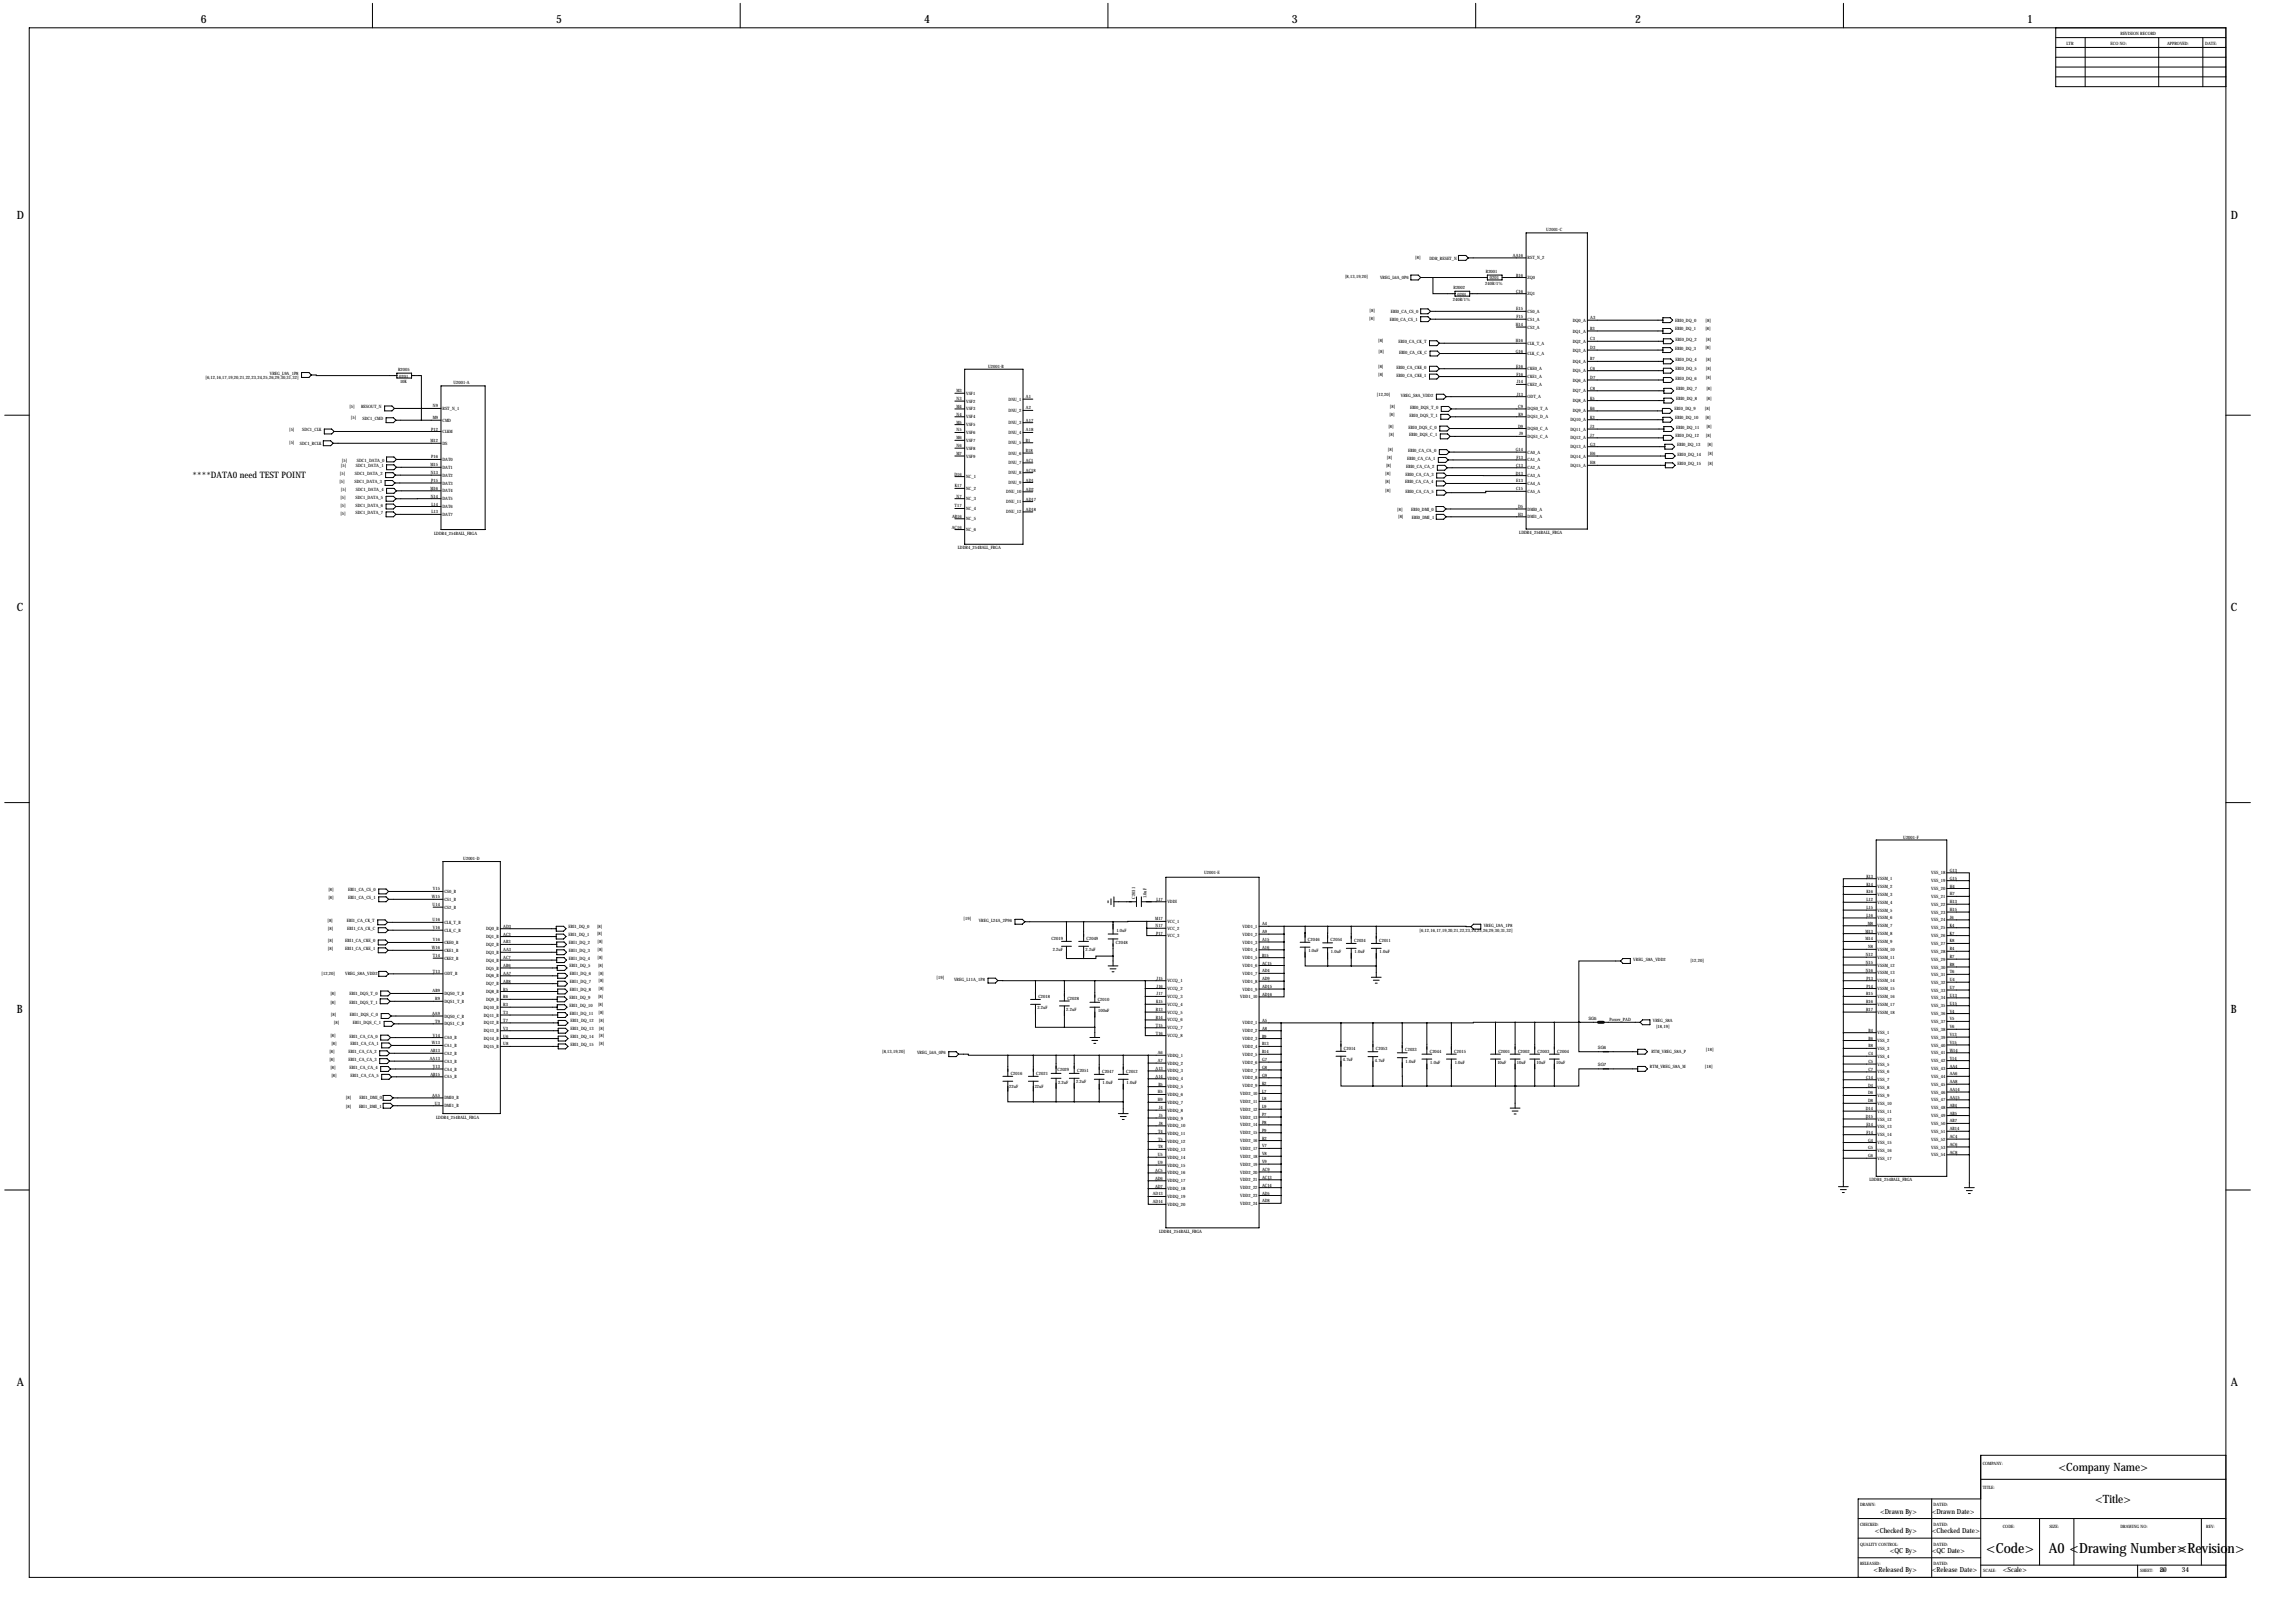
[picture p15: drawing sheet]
<svg xmlns="http://www.w3.org/2000/svg" width="1189mm" height="841mm" viewBox="0 0 1189 841" stroke-linecap="round" stroke-linejoin="round" font-family="sans-serif">
<defs><g id="words">
<g font-size="7.3">
<text x="1029" y="804">&lt;Code&gt;</text>
<text x="1061" y="804">A0 &lt;Drawing Number&gt;</text>
<text x="1128" y="804">&lt;Revision&gt;</text>
</g>
<g font-size="5.9">
<text x="104" y="12">6</text>
<text x="288" y="12">5</text>
<text x="479" y="12">4</text>
<text x="669" y="12">3</text>
<text x="847" y="12">2</text>
<text x="1050" y="12">1</text>
<text x="9" y="113">D</text>
<text x="1156" y="113">D</text>
<text x="9" y="317">C</text>
<text x="1156" y="317">C</text>
<text x="9" y="525">B</text>
<text x="1156" y="525">B</text>
<text x="9" y="718">A</text>
<text x="1156" y="718">A</text>
<text x="1066" y="762">&lt;Company Name&gt;</text>
<text x="1085" y="778">&lt;Title&gt;</text>
</g>
<text font-size="4.6" x="100" y="248">****DATA0 need TEST POINT</text>
<g font-size="3.6">
<text x="974" y="784">&lt;Drawn By&gt;</text>
<text x="1001" y="784">&lt;Drawn Date&gt;</text>
<text x="971" y="794">&lt;Checked By&gt;</text>
<text x="1001" y="794">&lt;Checked Date&gt;</text>
<text x="979" y="804">&lt;QC By&gt;</text>
<text x="1001" y="804">&lt;QC Date&gt;</text>
<text x="971" y="815">&lt;Released By&gt;</text>
<text x="1001" y="815">&lt;Release Date&gt;</text>
<text x="1037" y="815">&lt;Scale&gt;</text>
<text x="1119" y="815">20</text>
<text x="1130" y="815">34</text>
</g>
<g font-size="2.3">
<text x="1071" y="23">LTR</text>
<text x="1093" y="23">ECO NO:</text>
<text x="1098" y="18">REVISION RECORD</text>
<text x="1123" y="23">APPROVED:</text>
<text x="1142" y="23">DATE:</text>
<text x="801" y="120">U2001-C</text>
<text x="733" y="134">[8]</text>
<text x="741" y="135">DDR_RESET_N</text>
<text x="784" y="133">AA16</text>
<text x="791" y="134">RST_N_2</text>
<text x="697" y="144">[8,13,19,20]</text>
<text x="770" y="141">R2001</text>
<text x="785" y="143">B16</text>
<text x="715" y="145">VREG_L6A_0P6</text>
<text x="753" y="150">R2002</text>
<text x="769" y="148">240R/1%</text>
<text x="772" y="145">0201</text>
<text x="791" y="145">ZQ0</text>
<text x="753" y="156">240R/1%</text>
<text x="755" y="153">0201</text>
<text x="785" y="152">C16</text>
<text x="791" y="153">ZQ1</text>
<text x="709" y="162">[8]</text>
<text x="785" y="161">E15</text>
<text x="709" y="166">[8]</text>
<text x="720" y="166">EBI0_CA_CS_1</text>
<text x="720" y="162">EBI0_CA_CS_0</text>
<text x="786" y="165">F15</text>
<text x="791" y="162">CS0_A</text>
<text x="791" y="166">CS1_A</text>
<text x="815" y="167">DQ0_A</text>
<text x="824" y="165">A3</text>
<text x="868" y="167">EBI0_DQ_0</text>
<text x="884" y="167">[8]</text>
<text x="785" y="169">H14</text>
<text x="791" y="170">CS2_A</text>
<text x="815" y="172">DQ1_A</text>
<text x="824" y="171">B3</text>
<text x="868" y="171">EBI0_DQ_1</text>
<text x="883" y="171">[8]</text>
<text x="714" y="177">[8]</text>
<text x="724" y="178">EBI0_CA_CK_T</text>
<text x="785" y="177">H16</text>
<text x="791" y="179">CLK_T_A</text>
<text x="815" y="178">DQ2_A</text>
<text x="824" y="176">C3</text>
<text x="868" y="177">EBI0_DQ_2</text>
<text x="884" y="176">[8]</text>
<text x="714" y="183">[8]</text>
<text x="725" y="183">EBI0_CA_CK_C</text>
<text x="785" y="183">G16</text>
<text x="791" y="184">CLK_C_A</text>
<text x="815" y="182">DQ3_A</text>
<text x="824" y="181">D3</text>
<text x="868" y="181">EBI0_DQ_3</text>
<text x="883" y="181">[8]</text>
<text x="512" y="190">U2001-B</text>
<text x="714" y="191">[8]</text>
<text x="723" y="191">EBI0_CA_CKE_0</text>
<text x="785" y="190">E16</text>
<text x="791" y="192">CKE0_A</text>
<text x="815" y="188">DQ4_A</text>
<text x="824" y="187">B7</text>
<text x="824" y="191">C6</text>
<text x="868" y="187">EBI0_DQ_4</text>
<text x="868" y="192">EBI0_DQ_5</text>
<text x="884" y="187">[8]</text>
<text x="884" y="192">[8]</text>
<text x="106" y="196">[6,12,16,17,19,20,21,22,23,24,25,26,29,30,31,32]</text>
<text x="140" y="194">VREG_L9A_1P8</text>
<text x="206" y="192">R2005</text>
<text x="207" y="196">0201</text>
<text x="714" y="195">[8]</text>
<text x="723" y="195">EBI0_CA_CKE_1</text>
<text x="786" y="195">F16</text>
<text x="791" y="196">CKE1_A</text>
<text x="815" y="193">DQ5_A</text>
<text x="815" y="198">DQ6_A</text>
<text x="824" y="196">D7</text>
<text x="868" y="197">EBI0_DQ_6</text>
<text x="884" y="197">[8]</text>
<text x="207" y="198">10K</text>
<text x="235" y="199">U2001-A</text>
<text x="495" y="203">M3</text>
<text x="786" y="199">J14</text>
<text x="791" y="200">CKE2_A</text>
<text x="815" y="203">DQ7_A</text>
<text x="824" y="202">C8</text>
<text x="868" y="202">EBI0_DQ_7</text>
<text x="884" y="202">[8]</text>
<text x="496" y="207">N3</text>
<text x="500" y="204">VSF1</text>
<text x="500" y="209">VSF2</text>
<text x="522" y="208">DNU_1</text>
<text x="531" y="206">A1</text>
<text x="713" y="205">[12,20]</text>
<text x="726" y="205">VREG_S8A_VDD2</text>
<text x="786" y="205">J13</text>
<text x="791" y="206">ODT_A</text>
<text x="815" y="208">DQ8_A</text>
<text x="824" y="207">K5</text>
<text x="868" y="207">EBI0_DQ_8</text>
<text x="884" y="207">[8]</text>
<text x="181" y="211">[5]</text>
<text x="187" y="212">RESOUT_N</text>
<text x="224" y="211">N9</text>
<text x="229" y="212">RST_N_1</text>
<text x="495" y="211">M4</text>
<text x="496" y="215">N4</text>
<text x="500" y="213">VSF3</text>
<text x="522" y="213">DNU_2</text>
<text x="531" y="212">A2</text>
<text x="720" y="215">[8]</text>
<text x="720" y="211">[8]</text>
<text x="730" y="216">EBI0_DQS_T_1</text>
<text x="730" y="212">EBI0_DQS_T_0</text>
<text x="787" y="211">C9</text>
<text x="787" y="215">K9</text>
<text x="791" y="213">DQS0_T_A</text>
<text x="815" y="214">DQ9_A</text>
<text x="824" y="212">K6</text>
<text x="868" y="213">EBI0_DQ_9</text>
<text x="883" y="213">[8]</text>
<text x="182" y="217">[5]</text>
<text x="188" y="218">SDC1_CMD</text>
<text x="224" y="217">M9</text>
<text x="229" y="218">CMD</text>
<text x="495" y="219">M5</text>
<text x="500" y="217">VSF4</text>
<text x="500" y="221">VSF5</text>
<text x="522" y="220">DNU_3</text>
<text x="531" y="218">A17</text>
<text x="719" y="222">[8]</text>
<text x="730" y="222">EBI0_DQS_C_0</text>
<text x="786" y="221">D9</text>
<text x="791" y="217">DQS1_D_A</text>
<text x="813" y="218">DQ10_A</text>
<text x="824" y="217">K3</text>
<text x="824" y="222">J3</text>
<text x="868" y="217">EBI0_DQ_10</text>
<text x="868" y="222">EBI0_DQ_11</text>
<text x="883" y="217">[8]</text>
<text x="884" y="222">[8]</text>
<text x="150" y="223">[5]</text>
<text x="157" y="224">SDC1_CLK</text>
<text x="223" y="223">P12</text>
<text x="229" y="224">CLKM</text>
<text x="495" y="228">M6</text>
<text x="496" y="224">N5</text>
<text x="500" y="225">VSF6</text>
<text x="522" y="225">DNU_4</text>
<text x="531" y="224">A18</text>
<text x="720" y="226">[8]</text>
<text x="730" y="226">EBI0_DQS_C_1</text>
<text x="787" y="226">J9</text>
<text x="791" y="223">DQS0_C_A</text>
<text x="791" y="227">DQS1_C_A</text>
<text x="813" y="223">DQ11_A</text>
<text x="813" y="228">DQ12_A</text>
<text x="824" y="226">J7</text>
<text x="868" y="227">EBI0_DQ_12</text>
<text x="884" y="226">[8]</text>
<text x="150" y="230">[5]</text>
<text x="155" y="231">SDC1_RCLK</text>
<text x="223" y="229">M12</text>
<text x="229" y="230">DS</text>
<text x="496" y="232">N6</text>
<text x="500" y="229">VSF7</text>
<text x="500" y="233">VSF8</text>
<text x="522" y="230">DNU_5</text>
<text x="531" y="229">B1</text>
<text x="719" y="234">[8]</text>
<text x="785" y="234">G14</text>
<text x="813" y="232">DQ13_A</text>
<text x="824" y="231">G3</text>
<text x="869" y="231">EBI0_DQ_13</text>
<text x="884" y="231">[8]</text>
<text x="177" y="239">[5]</text>
<text x="185" y="239">SDC1_DATA_0</text>
<text x="223" y="237">P16</text>
<text x="229" y="239">DAT0</text>
<text x="495" y="236">M7</text>
<text x="500" y="237">VSF9</text>
<text x="522" y="235">DNU_6</text>
<text x="531" y="234">B18</text>
<text x="531" y="239">AC1</text>
<text x="718" y="238">[8]</text>
<text x="729" y="238">EBI0_CA_CA_1</text>
<text x="729" y="234">EBI0_CA_CA_0</text>
<text x="786" y="238">F13</text>
<text x="791" y="235">CA0_A</text>
<text x="791" y="239">CA1_A</text>
<text x="813" y="237">DQ14_A</text>
<text x="824" y="236">H6</text>
<text x="869" y="236">EBI0_DQ_14</text>
<text x="885" y="236">[8]</text>
<text x="177" y="242">[5]</text>
<text x="184" y="242">SDC1_DATA_1</text>
<text x="223" y="242">M15</text>
<text x="223" y="246">N13</text>
<text x="229" y="243">DAT1</text>
<text x="522" y="241">DNU_7</text>
<text x="522" y="246">DNU_8</text>
<text x="531" y="244">AC18</text>
<text x="718" y="246">[8]</text>
<text x="718" y="242">[8]</text>
<text x="728" y="242">EBI0_CA_CA_2</text>
<text x="785" y="246">D13</text>
<text x="785" y="242">C13</text>
<text x="791" y="243">CA2_A</text>
<text x="813" y="242">DQ15_A</text>
<text x="824" y="241">H8</text>
<text x="869" y="241">EBI0_DQ_15</text>
<text x="885" y="241">[8]</text>
<text x="176" y="250">[5]</text>
<text x="176" y="246">[5]</text>
<text x="184" y="250">SDC1_DATA_3</text>
<text x="184" y="246">SDC1_DATA_2</text>
<text x="223" y="250">P15</text>
<text x="229" y="247">DAT2</text>
<text x="229" y="251">DAT3</text>
<text x="494" y="246">D16</text>
<text x="500" y="248">NC_1</text>
<text x="522" y="251">DNU_9</text>
<text x="531" y="249">AD1</text>
<text x="717" y="250">[8]</text>
<text x="728" y="250">EBI0_CA_CA_4</text>
<text x="728" y="246">EBI0_CA_CA_3</text>
<text x="785" y="250">E13</text>
<text x="791" y="247">CA3_A</text>
<text x="791" y="251">CA4_A</text>
<text x="177" y="254">[5]</text>
<text x="184" y="254">SDC1_DATA_4</text>
<text x="223" y="254">M16</text>
<text x="223" y="258">N14</text>
<text x="229" y="255">DAT4</text>
<text x="495" y="252">K17</text>
<text x="496" y="258">N7</text>
<text x="500" y="254">NC_2</text>
<text x="521" y="256">DNU_10</text>
<text x="531" y="254">AD2</text>
<text x="718" y="255">[8]</text>
<text x="728" y="255">EBI0_CA_CA_5</text>
<text x="785" y="254">C15</text>
<text x="791" y="255">CA5_A</text>
<text x="176" y="258">[5]</text>
<text x="176" y="262">[5]</text>
<text x="184" y="258">SDC1_DATA_5</text>
<text x="184" y="262">SDC1_DATA_6</text>
<text x="223" y="262">L14</text>
<text x="229" y="259">DAT5</text>
<text x="229" y="263">DAT6</text>
<text x="495" y="263">T17</text>
<text x="500" y="259">NC_3</text>
<text x="521" y="261">DNU_11</text>
<text x="531" y="259">AD17</text>
<text x="786" y="263">D5</text>
<text x="176" y="267">[5]</text>
<text x="184" y="266">SDC1_DATA_7</text>
<text x="223" y="266">L13</text>
<text x="229" y="267">DAT7</text>
<text x="493" y="268">AB16</text>
<text x="500" y="264">NC_4</text>
<text x="500" y="270">NC_5</text>
<text x="521" y="266">DNU_12</text>
<text x="531" y="265">AD18</text>
<text x="724" y="264">[8]</text>
<text x="724" y="269">[8]</text>
<text x="731" y="265">EBI0_DMI_0</text>
<text x="731" y="269">EBI0_DMI_1</text>
<text x="786" y="267">H3</text>
<text x="791" y="264">DMI0_A</text>
<text x="791" y="269">DMI1_A</text>
<text x="493" y="274">AC16</text>
<text x="500" y="275">NC_6</text>
<text x="225" y="277">LDDR4_254BALL_FBGA</text>
<text x="787" y="277">LDDR4_254BALL_FBGA</text>
<text x="496" y="285">LDDR4_254BALL_FBGA</text>
<text x="986" y="435">U2001-F</text>
<text x="240" y="445">U2001-D</text>
<text x="624" y="453">U2001-E</text>
<text x="967" y="455">K13</text>
<text x="973" y="456">VSSM_1</text>
<text x="1000" y="453">VSS_18</text>
<text x="1010" y="452">G13</text>
<text x="1010" y="456">G15</text>
<text x="170" y="462">[8]</text>
<text x="180" y="462">EBI1_CA_CS_0</text>
<text x="224" y="461">Y15</text>
<text x="967" y="459">K14</text>
<text x="973" y="460">VSSM_2</text>
<text x="1000" y="457">VSS_19</text>
<text x="1000" y="461">VSS_20</text>
<text x="1010" y="460">H4</text>
<text x="170" y="466">[8]</text>
<text x="180" y="466">EBI1_CA_CS_1</text>
<text x="224" y="465">W15</text>
<text x="230" y="463">CS0_B</text>
<text x="230" y="467">CS1_B</text>
<text x="588" y="466" transform="rotate(-90 588 466)">C2031</text>
<text x="594" y="465" transform="rotate(-90 594 465)">1.0uF</text>
<text x="599" y="467">L17</text>
<text x="605" y="468">VDDI</text>
<text x="967" y="463">K16</text>
<text x="967" y="467">L12</text>
<text x="973" y="464">VSSM_3</text>
<text x="1000" y="465">VSS_21</text>
<text x="1010" y="464">H7</text>
<text x="1010" y="468">H13</text>
<text x="224" y="469">U14</text>
<text x="230" y="471">CS2_B</text>
<text x="967" y="471">L15</text>
<text x="973" y="468">VSSM_4</text>
<text x="973" y="472">VSSM_5</text>
<text x="1000" y="469">VSS_22</text>
<text x="1000" y="473">VSS_23</text>
<text x="1010" y="472">H15</text>
<text x="170" y="478">[8]</text>
<text x="180" y="478">EBI1_CA_CK_T</text>
<text x="224" y="477">U16</text>
<text x="230" y="479">CLK_T_B</text>
<text x="499" y="477">[19]</text>
<text x="507" y="477">VREG_L24A_2P96</text>
<text x="598" y="477">M17</text>
<text x="605" y="478">VCC_1</text>
<text x="654" y="479">A4</text>
<text x="769" y="480">VREG_L9A_1P8</text>
<text x="967" y="475">L16</text>
<text x="968" y="479">M8</text>
<text x="973" y="476">VSSM_6</text>
<text x="1000" y="477">VSS_24</text>
<text x="1010" y="476">J6</text>
<text x="170" y="482">[8]</text>
<text x="180" y="482">EBI1_CA_CK_C</text>
<text x="224" y="481">V16</text>
<text x="230" y="483">CLK_C_B</text>
<text x="252" y="482">DQ0_B</text>
<text x="252" y="486">DQ1_B</text>
<text x="261" y="481">AD3</text>
<text x="261" y="485">AC3</text>
<text x="294" y="481">EBI1_DQ_0</text>
<text x="294" y="485">EBI1_DQ_1</text>
<text x="309" y="480">[8]</text>
<text x="309" y="484">[8]</text>
<text x="578" y="483">1.0uF</text>
<text x="599" y="480">N17</text>
<text x="599" y="484">P17</text>
<text x="605" y="482">VCC_2</text>
<text x="605" y="485">VCC_3</text>
<text x="644" y="481">VDD1_1</text>
<text x="644" y="485">VDD1_2</text>
<text x="654" y="483">A9</text>
<text x="735" y="483">[6,12,16,17,19,20,21,22,23,24,25,26,29,30,31,32]</text>
<text x="966" y="483">M13</text>
<text x="973" y="480">VSSM_7</text>
<text x="973" y="484">VSSM_8</text>
<text x="1000" y="481">VSS_25</text>
<text x="1000" y="485">VSS_26</text>
<text x="1010" y="480">K4</text>
<text x="1010" y="484">K7</text>
<text x="170" y="488">[8]</text>
<text x="179" y="488">EBI1_CA_CKE_0</text>
<text x="224" y="492">W16</text>
<text x="224" y="488">Y16</text>
<text x="230" y="489">CKE0_B</text>
<text x="252" y="490">DQ2_B</text>
<text x="261" y="489">AB3</text>
<text x="295" y="489">EBI1_DQ_2</text>
<text x="310" y="489">[8]</text>
<text x="545" y="487">C2019</text>
<text x="563" y="487">C2049</text>
<text x="578" y="489">C2048</text>
<text x="644" y="489">VDD1_3</text>
<text x="654" y="487">A15</text>
<text x="654" y="491">A16</text>
<text x="678" y="487">C2046</text>
<text x="689" y="488">C2054</text>
<text x="701" y="488">C2034</text>
<text x="714" y="488">C2011</text>
<text x="966" y="487">M14</text>
<text x="968" y="491">N8</text>
<text x="973" y="488">VSSM_9</text>
<text x="1000" y="489">VSS_27</text>
<text x="1010" y="488">K8</text>
<text x="170" y="492">[8]</text>
<text x="179" y="492">EBI1_CA_CKE_1</text>
<text x="224" y="496">T14</text>
<text x="230" y="493">CKE1_B</text>
<text x="230" y="497">CKE2_B</text>
<text x="252" y="494">DQ3_B</text>
<text x="261" y="493">AA3</text>
<text x="261" y="497">AC7</text>
<text x="295" y="493">EBI1_DQ_3</text>
<text x="295" y="497">EBI1_DQ_4</text>
<text x="310" y="493">[8]</text>
<text x="310" y="497">[8]</text>
<text x="545" y="493">2.2uF</text>
<text x="562" y="493">2.2uF</text>
<text x="644" y="493">VDD1_4</text>
<text x="644" y="497">VDD1_5</text>
<text x="654" y="496">B15</text>
<text x="678" y="493">1.0uF</text>
<text x="689" y="494">1.0uF</text>
<text x="702" y="494">1.0uF</text>
<text x="715" y="494">1.0uF</text>
<text x="846" y="498">VREG_S8A_VDD2</text>
<text x="967" y="495">N12</text>
<text x="973" y="493">VSSM_10</text>
<text x="973" y="497">VSSM_11</text>
<text x="1000" y="494">VSS_28</text>
<text x="1000" y="498">VSS_29</text>
<text x="1010" y="492">R4</text>
<text x="1010" y="496">R7</text>
<text x="224" y="504">T13</text>
<text x="252" y="498">DQ4_B</text>
<text x="252" y="502">DQ5_B</text>
<text x="261" y="501">AB6</text>
<text x="295" y="501">EBI1_DQ_5</text>
<text x="310" y="501">[8]</text>
<text x="644" y="501">VDD1_6</text>
<text x="654" y="500">AC15</text>
<text x="654" y="504">AD4</text>
<text x="876" y="498">[12,20]</text>
<text x="967" y="499">N15</text>
<text x="967" y="503">N16</text>
<text x="973" y="501">VSSM_12</text>
<text x="1000" y="502">VSS_30</text>
<text x="1010" y="500">R8</text>
<text x="167" y="505">[12,20]</text>
<text x="179" y="505">VREG_S8A_VDD2</text>
<text x="230" y="505">ODT_B</text>
<text x="252" y="506">DQ6_B</text>
<text x="261" y="505">AA7</text>
<text x="261" y="509">AB8</text>
<text x="295" y="505">EBI1_DQ_6</text>
<text x="295" y="509">EBI1_DQ_7</text>
<text x="310" y="505">[8]</text>
<text x="310" y="509">[8]</text>
<text x="485" y="507">[19]</text>
<text x="494" y="508">VREG_L11A_1P8</text>
<text x="599" y="507">J15</text>
<text x="605" y="509">VCCQ_1</text>
<text x="644" y="505">VDD1_7</text>
<text x="644" y="509">VDD1_8</text>
<text x="654" y="508">AD9</text>
<text x="967" y="507">P13</text>
<text x="973" y="505">VSSM_13</text>
<text x="973" y="509">VSSM_14</text>
<text x="1000" y="505">VSS_31</text>
<text x="1000" y="510">VSS_32</text>
<text x="1010" y="504">T6</text>
<text x="1010" y="508">U4</text>
<text x="171" y="515">[8]</text>
<text x="181" y="515">EBI1_DQS_T_0</text>
<text x="224" y="514">AB9</text>
<text x="230" y="515">DQS0_T_B</text>
<text x="252" y="510">DQ7_B</text>
<text x="252" y="514">DQ8_B</text>
<text x="261" y="513">R5</text>
<text x="295" y="513">EBI1_DQ_8</text>
<text x="310" y="513">[8]</text>
<text x="599" y="512">J16</text>
<text x="599" y="516">J17</text>
<text x="605" y="513">VCCQ_2</text>
<text x="644" y="513">VDD1_9</text>
<text x="654" y="512">AD15</text>
<text x="654" y="516">AD16</text>
<text x="967" y="516">R15</text>
<text x="967" y="512">P14</text>
<text x="973" y="513">VSSM_15</text>
<text x="1000" y="514">VSS_33</text>
<text x="1010" y="512">U7</text>
<text x="171" y="520">[8]</text>
<text x="181" y="520">EBI1_DQS_T_1</text>
<text x="225" y="518">R9</text>
<text x="230" y="519">DQS1_T_B</text>
<text x="252" y="518">DQ9_B</text>
<text x="261" y="517">R6</text>
<text x="261" y="521">R3</text>
<text x="295" y="517">EBI1_DQ_9</text>
<text x="295" y="521">EBI1_DQ_10</text>
<text x="310" y="517">[8]</text>
<text x="310" y="521">[8]</text>
<text x="538" y="517">C2018</text>
<text x="553" y="518">C2028</text>
<text x="569" y="518">C2010</text>
<text x="599" y="520">K15</text>
<text x="605" y="517">VCCQ_3</text>
<text x="605" y="521">VCCQ_4</text>
<text x="642" y="517">VDD1_10</text>
<text x="967" y="520">R16</text>
<text x="973" y="517">VSSM_16</text>
<text x="973" y="521">VSSM_17</text>
<text x="1000" y="518">VSS_34</text>
<text x="1000" y="522">VSS_35</text>
<text x="1010" y="516">U13</text>
<text x="1010" y="520">U15</text>
<text x="171" y="526">[8]</text>
<text x="181" y="526">EBI1_DQS_C_0</text>
<text x="224" y="526">AA9</text>
<text x="230" y="527">DQS0_C_B</text>
<text x="251" y="523">DQ10_B</text>
<text x="251" y="527">DQ11_B</text>
<text x="261" y="525">T3</text>
<text x="295" y="526">EBI1_DQ_11</text>
<text x="310" y="525">[8]</text>
<text x="537" y="523">2.2uF</text>
<text x="552" y="524">2.2uF</text>
<text x="569" y="524">100nF</text>
<text x="599" y="524">R13</text>
<text x="599" y="528">R14</text>
<text x="605" y="525">VCCQ_5</text>
<text x="967" y="524">R17</text>
<text x="973" y="525">VSSM_18</text>
<text x="1000" y="526">VSS_36</text>
<text x="1010" y="524">V4</text>
<text x="173" y="530">[8]</text>
<text x="183" y="530">EBI1_DQS_C_1</text>
<text x="225" y="530">T9</text>
<text x="230" y="531">DQS1_C_B</text>
<text x="251" y="531">DQ12_B</text>
<text x="261" y="529">T7</text>
<text x="261" y="533">V3</text>
<text x="296" y="530">EBI1_DQ_12</text>
<text x="296" y="534">EBI1_DQ_13</text>
<text x="310" y="529">[8]</text>
<text x="310" y="533">[8]</text>
<text x="599" y="532">T15</text>
<text x="605" y="529">VCCQ_6</text>
<text x="605" y="533">VCCQ_7</text>
<text x="644" y="531">VDD2_1</text>
<text x="654" y="529">A5</text>
<text x="654" y="533">A8</text>
<text x="823" y="529">SG5</text>
<text x="834" y="529">Power_PAD</text>
<text x="856" y="530">VREG_S8A</text>
<text x="858" y="532">[18,19]</text>
<text x="1000" y="530">VSS_37</text>
<text x="1000" y="534">VSS_38</text>
<text x="1010" y="529">V5</text>
<text x="1010" y="533">V6</text>
<text x="171" y="537">[8]</text>
<text x="181" y="537">EBI1_CA_CA_0</text>
<text x="224" y="537">V14</text>
<text x="230" y="538">CA0_B</text>
<text x="251" y="535">DQ13_B</text>
<text x="251" y="539">DQ14_B</text>
<text x="261" y="537">U6</text>
<text x="296" y="538">EBI1_DQ_14</text>
<text x="310" y="537">[8]</text>
<text x="599" y="536">T16</text>
<text x="605" y="537">VCCQ_8</text>
<text x="644" y="535">VDD2_2</text>
<text x="644" y="539">VDD2_3</text>
<text x="654" y="537">B9</text>
<text x="968" y="534">B4</text>
<text x="968" y="538">B6</text>
<text x="973" y="536">VSS_1</text>
<text x="973" y="540">VSS_2</text>
<text x="1000" y="538">VSS_39</text>
<text x="1010" y="537">V13</text>
<text x="171" y="545">[8]</text>
<text x="172" y="541">[8]</text>
<text x="181" y="546">EBI1_CA_CA_2</text>
<text x="182" y="542">EBI1_CA_CA_1</text>
<text x="223" y="545">AB13</text>
<text x="224" y="541">W13</text>
<text x="230" y="542">CA1_B</text>
<text x="251" y="543">DQ15_B</text>
<text x="261" y="542">U8</text>
<text x="296" y="542">EBI1_DQ_15</text>
<text x="310" y="541">[8]</text>
<text x="457" y="545">[8,13,19,20]</text>
<text x="644" y="543">VDD2_4</text>
<text x="654" y="542">B13</text>
<text x="654" y="546">B14</text>
<text x="696" y="544">C2014</text>
<text x="713" y="544">C2053</text>
<text x="728" y="545">C2033</text>
<text x="741" y="545">C2044</text>
<text x="753" y="545">C2015</text>
<text x="776" y="545">C2001</text>
<text x="786" y="545">C2002</text>
<text x="797" y="545">C2003</text>
<text x="807" y="545">C2004</text>
<text x="828" y="543">SG6</text>
<text x="855" y="545">RTM_VREG_S8A_P</text>
<text x="884" y="545">[18]</text>
<text x="968" y="543">B8</text>
<text x="973" y="544">VSS_3</text>
<text x="1000" y="542">VSS_40</text>
<text x="1010" y="541">V15</text>
<text x="1010" y="545">W14</text>
<text x="171" y="550">[8]</text>
<text x="181" y="550">EBI1_CA_CA_3</text>
<text x="223" y="549">AA13</text>
<text x="230" y="546">CA2_B</text>
<text x="230" y="550">CA3_B</text>
<text x="475" y="546">VREG_L6A_0P6</text>
<text x="600" y="546">A6</text>
<text x="600" y="550">A7</text>
<text x="605" y="547">VDDQ_1</text>
<text x="605" y="551">VDDQ_2</text>
<text x="644" y="547">VDD2_5</text>
<text x="644" y="551">VDD2_6</text>
<text x="654" y="550">G7</text>
<text x="696" y="550">4.7uF</text>
<text x="712" y="550">4.7uF</text>
<text x="728" y="550">1.0uF</text>
<text x="741" y="551">1.0uF</text>
<text x="754" y="551">1.0uF</text>
<text x="776" y="551">10uF</text>
<text x="786" y="551">10uF</text>
<text x="796" y="551">10uF</text>
<text x="806" y="551">10uF</text>
<text x="968" y="547">C4</text>
<text x="968" y="551">C5</text>
<text x="973" y="548">VSS_4</text>
<text x="973" y="552">VSS_5</text>
<text x="1000" y="546">VSS_41</text>
<text x="1000" y="550">VSS_42</text>
<text x="1010" y="549">Y14</text>
<text x="171" y="554">[8]</text>
<text x="172" y="558">[8]</text>
<text x="181" y="554">EBI1_CA_CA_4</text>
<text x="182" y="558">EBI1_CA_CA_5</text>
<text x="223" y="557">AB15</text>
<text x="224" y="553">Y13</text>
<text x="230" y="555">CA4_B</text>
<text x="524" y="557">C2016</text>
<text x="537" y="557">C2021</text>
<text x="548" y="555">C2029</text>
<text x="558" y="555">C2051</text>
<text x="571" y="556">C2047</text>
<text x="583" y="556">C2012</text>
<text x="599" y="554">A13</text>
<text x="605" y="556">VDDQ_3</text>
<text x="644" y="555">VDD2_7</text>
<text x="654" y="554">G8</text>
<text x="654" y="558">G9</text>
<text x="828" y="552">SG7</text>
<text x="855" y="553">RTM_VREG_S8A_M</text>
<text x="883" y="553">[18]</text>
<text x="968" y="555">C7</text>
<text x="973" y="556">VSS_6</text>
<text x="1000" y="554">VSS_43</text>
<text x="1010" y="553">AA4</text>
<text x="1010" y="557">AA6</text>
<text x="230" y="559">CA5_B</text>
<text x="523" y="564">22uF</text>
<text x="536" y="564">22uF</text>
<text x="548" y="562">2.2uF</text>
<text x="557" y="561">2.2uF</text>
<text x="571" y="562">1.0uF</text>
<text x="584" y="562">1.0uF</text>
<text x="599" y="558">A14</text>
<text x="600" y="562">B5</text>
<text x="605" y="560">VDDQ_4</text>
<text x="605" y="564">VDDQ_5</text>
<text x="644" y="559">VDD2_8</text>
<text x="644" y="563">VDD2_9</text>
<text x="654" y="562">K2</text>
<text x="967" y="559">C14</text>
<text x="968" y="563">D4</text>
<text x="973" y="560">VSS_7</text>
<text x="1000" y="558">VSS_44</text>
<text x="1000" y="562">VSS_45</text>
<text x="1010" y="561">AA8</text>
<text x="179" y="569">[8]</text>
<text x="186" y="569">EBI1_DMI_0</text>
<text x="224" y="568">AA5</text>
<text x="230" y="569">DMI0_B</text>
<text x="600" y="566">H5</text>
<text x="605" y="568">VDDQ_6</text>
<text x="642" y="567">VDD2_10</text>
<text x="654" y="566">L7</text>
<text x="654" y="570">L8</text>
<text x="968" y="567">D6</text>
<text x="973" y="564">VSS_8</text>
<text x="973" y="568">VSS_9</text>
<text x="1000" y="566">VSS_46</text>
<text x="1010" y="565">AA14</text>
<text x="1010" y="569">AA15</text>
<text x="179" y="574">[8]</text>
<text x="186" y="574">EBI1_DMI_1</text>
<text x="225" y="572">U3</text>
<text x="230" y="574">DMI1_B</text>
<text x="600" y="570">H9</text>
<text x="600" y="575">J4</text>
<text x="605" y="572">VDDQ_7</text>
<text x="605" y="576">VDDQ_8</text>
<text x="642" y="571">VDD2_11</text>
<text x="642" y="575">VDD2_12</text>
<text x="654" y="574">L9</text>
<text x="967" y="575">D14</text>
<text x="968" y="571">D8</text>
<text x="973" y="572">VSS_10</text>
<text x="1000" y="571">VSS_47</text>
<text x="1000" y="575">VSS_48</text>
<text x="1010" y="573">AB4</text>
<text x="226" y="579">LDDR4_254BALL_FBGA</text>
<text x="600" y="579">J5</text>
<text x="605" y="580">VDDQ_9</text>
<text x="642" y="579">VDD2_13</text>
<text x="654" y="578">P7</text>
<text x="967" y="579">D15</text>
<text x="973" y="576">VSS_11</text>
<text x="973" y="580">VSS_12</text>
<text x="1000" y="579">VSS_49</text>
<text x="1010" y="577">AB5</text>
<text x="1010" y="581">AB7</text>
<text x="600" y="587">T4</text>
<text x="600" y="583">J8</text>
<text x="605" y="584">VDDQ_10</text>
<text x="642" y="583">VDD2_14</text>
<text x="642" y="588">VDD2_15</text>
<text x="654" y="582">P8</text>
<text x="654" y="586">P9</text>
<text x="967" y="583">E14</text>
<text x="967" y="587">F14</text>
<text x="973" y="584">VSS_13</text>
<text x="1000" y="583">VSS_50</text>
<text x="1000" y="587">VSS_51</text>
<text x="1010" y="585">AB14</text>
<text x="600" y="591">T5</text>
<text x="605" y="588">VDDQ_11</text>
<text x="605" y="592">VDDQ_12</text>
<text x="642" y="592">VDD2_16</text>
<text x="654" y="590">R2</text>
<text x="968" y="591">G4</text>
<text x="973" y="589">VSS_14</text>
<text x="973" y="593">VSS_15</text>
<text x="1000" y="591">VSS_52</text>
<text x="1010" y="590">AC4</text>
<text x="1010" y="594">AC6</text>
<text x="600" y="599">U5</text>
<text x="600" y="595">T8</text>
<text x="605" y="596">VDDQ_13</text>
<text x="642" y="596">VDD2_17</text>
<text x="642" y="600">VDD2_18</text>
<text x="654" y="594">V7</text>
<text x="654" y="598">V8</text>
<text x="968" y="595">G5</text>
<text x="968" y="599">G6</text>
<text x="973" y="597">VSS_16</text>
<text x="1000" y="595">VSS_53</text>
<text x="1000" y="599">VSS_54</text>
<text x="1010" y="598">AC8</text>
<text x="600" y="603">U9</text>
<text x="605" y="600">VDDQ_14</text>
<text x="605" y="604">VDDQ_15</text>
<text x="642" y="604">VDD2_19</text>
<text x="654" y="602">V9</text>
<text x="973" y="601">VSS_17</text>
<text x="598" y="611">AD6</text>
<text x="598" y="607">AC5</text>
<text x="605" y="608">VDDQ_16</text>
<text x="642" y="608">VDD2_20</text>
<text x="642" y="612">VDD2_21</text>
<text x="654" y="607">AC9</text>
<text x="654" y="611">AC13</text>
<text x="968" y="612">LDDR4_254BALL_FBGA</text>
<text x="598" y="615">AD7</text>
<text x="605" y="612">VDDQ_17</text>
<text x="605" y="616">VDDQ_18</text>
<text x="642" y="616">VDD2_22</text>
<text x="654" y="615">AC14</text>
<text x="597" y="619">AD13</text>
<text x="597" y="623">AD14</text>
<text x="605" y="621">VDDQ_19</text>
<text x="642" y="620">VDD2_23</text>
<text x="654" y="619">AD5</text>
<text x="654" y="623">AD8</text>
<text x="605" y="625">VDDQ_20</text>
<text x="642" y="624">VDD2_24</text>
<text x="600" y="639">LDDR4_254BALL_FBGA</text>
<text x="1027" y="759">COMPANY:</text>
<text x="1027" y="771">TITLE:</text>
<text x="964" y="780">DRAWN:</text>
<text x="1002" y="780">DATED:</text>
<text x="964" y="790">CHECKED:</text>
<text x="1002" y="790">DATED:</text>
<text x="1037" y="792">CODE:</text>
<text x="1062" y="792">SIZE:</text>
<text x="1098" y="792">DRAWING NO:</text>
<text x="1143" y="792">REV:</text>
<text x="964" y="801">QUALITY CONTROL:</text>
<text x="1002" y="801">DATED:</text>
<text x="964" y="811">RELEASED:</text>
<text x="1002" y="811">DATED:</text>
<text x="1027" y="815">SCALE:</text>
<text x="1109" y="815">SHEET:</text>
<text x="1119" y="815">OF</text>
</g>
</g></defs>
<g fill="none" stroke="#000" stroke-width=".52">
<path d="M15 14h1138v803h-1138zM193 2v12M383 2v12M574 2v12M764 2v12M955 2v12M1065 14v31h88M1065 19h88M1080 19v26M1118 19v26M1141 19v26M1065 30h88"/>
<path d="M1065 25h88M1065 35h88M1065 40h88M755 132h4l2 2-2 1h-4zM761 134h30M791 121h31v153h-31zM731 142h4l1 2-1 1h-4zM736 144h34M742 144v8h12M754 151h7v2h-7zM761 152h30M770 142h8v3h-8z"/>
<path d="M778 144h13M736 160h4l1 1-1 2h-4zM736 164h4l1 1-1 2h-4zM741 177h3l2 1-2 1h-3zM741 161h50M741 165h50M746 178h45M785 169h6M822 166h39M822 171h39M822 177h40M861 165h4l1 1-1 1h-4z"/>
<path d="M861 170h4l1 1-1 2h-4zM862 175h3l2 2-2 1h-3zM156 193h4l1 1-1 2h-4zM161 194l45 1M206 193h7v3h-7zM213 195h5v23M228 200h23v74h-23zM500 191h30v91h-30zM741 190h3l2 1-2 1h-3zM741 194h3l2 1-2 1h-3zM741 182h4l1 1-1 1h-4zM746 191h45"/>
<path d="M746 195h45M746 183h45M785 199h6M822 181h39M822 187h40M822 192h40M822 197h40M861 180h4l1 1-1 2h-4zM862 191h3l2 1-2 1h-3zM862 186h3l2 1-2 1h-3zM862 196h3l2 1-2 1h-3zM2 215h13"/>
<path d="M199 210h4l1 2-1 1h-4zM200 216h4l1 2-1 1h-4zM204 212h24M205 218h23M495 204h5M495 208h5M495 212h5M495 216h5M495 220h5M530 207h5M530 213h5M530 219h5"/>
<path d="M744 204h4l1 1-1 2h-4zM746 215h4l1 1-1 1h-4zM747 211h3l2 1-2 1h-3zM749 205h42M751 216h40M752 212h39M822 202h40M822 207h40M822 213h39M822 217h39M861 212h4l1 1-1 1h-4zM861 216h4l1 1-1 2h-4z"/>
<path d="M862 201h4l1 1-1 2h-4zM862 206h4l1 1-1 2h-4zM1153 215h13M167 228h4l2 2-2 1h-4zM168 222h4l1 2-1 1h-4zM173 230h55M173 224h55M200 237h4l1 1-1 1h-4zM205 238h23M495 224h5M495 228h5M495 232h5"/>
<path d="M495 236h5M530 224h5M530 229h5M530 235h5M530 240h5M745 237h4l1 1-1 2h-4zM746 233h3l2 1-2 1h-3zM746 221h4l1 1-1 1h-4zM746 225h4l1 1-1 1h-4zM750 238h41M751 234h40M751 222h40"/>
<path d="M751 226h40M822 236h41M822 222h40M822 227h40M822 231h40M862 226h3l2 1-2 1h-3zM862 221h4l1 1-1 2h-4zM862 230h4l2 1-2 2h-4zM863 240h3l2 1-2 1h-3zM863 235h3l2 1-2 1h-3zM199 249h4l2 1-2 1h-4zM200 245h4l1 1-1 1h-4z"/>
<path d="M200 257h4l1 1-1 2h-4zM200 253h4l1 1-1 2h-4zM200 241h4l1 1-1 1h-4zM205 250h23M205 246h23M205 242h23M205 254h23M228 258h-23M495 258h5M495 247h5M495 253h5M530 245h5"/>
<path d="M530 250h5M530 255h5M530 260h5M744 249h4l1 1-1 2h-4zM744 245h4l1 1-1 2h-4zM744 254h4l1 1-1 1h-4zM745 241h3l2 1-2 2h-3zM749 250h42M749 246h42M750 242h41M791 254l-42 1M822 241h41"/>
<path d="M200 265h4l1 1-1 2h-4zM200 261h4l1 1-1 2h-4zM205 262h23M205 266h23M495 274h5M495 263h5M495 269h5M530 265h5M744 262h4l1 2-1 1h-4zM744 266h4l1 2-1 1h-4zM749 264h42M749 268h42"/>
<path d="M2 416h13M1153 416h13M972 435h36v174h-36zM229 446h30v131h-30zM604 454h48v182h-48zM955 459h17M955 459v156M972 455h-17v4M1008 452h12v4M1008 456h12M1020 456v159M196 476h3l2 2-2 1h-3z"/>
<path d="M196 465h4l1 1-1 1h-4zM196 460h4l1 2-1 1h-4zM201 478h28M201 462h28M201 466h28M224 470h5M288 480h4l1 1-1 1h-4zM526 476h4l1 1-1 2h-4zM531 477h46M552 477v11M561 477v11M574 467v1"/>
<path d="M576 466v3M577 477v7M577 467h12M577 465v5M589 465v5M591 467h13M591 465v5M594 477h-17M594 477h10M594 477v4M652 480h61M665 480v32"/>
<path d="M676 480v8M688 480v8M700 480v9M713 480h49M713 480v9M762 480l1-1h4v2h-4zM955 463h17M955 467h17M955 471h17M955 475h17M955 480h17M1008 460h12"/>
<path d="M1008 464h12M1008 468h12M1008 472h12M1008 476h12M196 481h4l1 1-1 1h-4zM196 491h4l1 1-1 2h-4zM196 487h4l1 1-1 1h-4zM201 482h28M201 488h28M201 492h28M224 496h5M259 481h29"/>
<path d="M259 485h29M259 489h29M259 493h29M259 497h29M288 484h4l1 1-1 1h-4zM288 488h4l1 1-1 1h-4zM288 492h4l1 1-1 2h-4zM288 496h4l1 1-1 2h-4zM550 488h5M550 490h5M552 490v6h9M559 488h5"/>
<path d="M559 490h5M561 490v6M574 484h5M574 486h5M577 495h-9v1h-7M577 486v14M594 481v4h10M594 481h10M652 484h13M652 488h13M652 492h13M652 496h13"/>
<path d="M674 488h5M674 491h5M676 491v9h12M685 488h5M685 491h5M688 491v9M697 489h6M697 491h6M700 491v9M710 489h5M710 491h5M713 491v15"/>
<path d="M839 498h-21v32M841 496h4v3h-4l-2-1zM955 484h17M955 488h17M955 492h17M955 496h17M955 500h17M1008 481h12M1008 485h12M1008 489h12M1008 493h12M1008 497h12"/>
<path d="M196 503h4l1 1-1 2h-4zM197 517h4l1 2-1 1h-4zM197 513h4l1 2-1 1h-4zM201 504h28M202 519h27M202 515h27M259 501h30M259 505h30M259 510h30M259 514h30M259 518h30M289 500h3l2 1-2 2h-3z"/>
<path d="M289 516h3l2 2-2 1h-3zM289 504h4l1 1-1 2h-4zM289 508h4l1 2-1 1h-4zM289 512h4l1 2-1 1h-4zM512 507h4l1 1-1 1h-4zM517 508h19M534 518h5M536 508h68M536 508v10M549 518h5M551 508v10M565 519h5"/>
<path d="M567 508v11M574 500h5M575 502h3M576 503h1M593 512h11M593 516h11M593 508v24M652 500h13M652 504h13M652 508h13M652 512h13M665 512v4h-13"/>
<path d="M688 500h25M710 506h5M711 508h3M712 509h1M955 504h17M955 508h17M955 512h17M955 516h17M1008 505h12M1008 509h12M1008 513h12M1008 517h12"/>
<path d="M1008 501h12M197 536h4l1 1-1 2h-4zM197 525h4l2 1-2 2h-4zM199 529h4l1 1-1 2h-4zM202 537h27M203 526h26M204 530h25M259 522h30M259 526h30M259 530h30M259 534h30M259 538h30"/>
<path d="M289 520h3l2 2-2 1h-3zM289 524h4l1 2-1 1h-4zM289 529h4l1 1-1 1h-4zM289 533h4l1 1-1 1h-4zM289 537h4l1 1-1 1h-4zM534 520h5M536 520v12h15M549 521h5M551 521v11M551 532h16M565 537h5M565 522h5"/>
<path d="M566 539h3M567 522v15M593 532v4h11M593 520h11M593 524h11M593 528h11M593 532h11M652 530h100M652 534h12M652 538h12M664 530v89M695 530v15"/>
<path d="M711 530v15M726 530v15M739 530v16M752 530v16M775 530h-23M775 530h53M775 530v16M785 530v16M795 530v16M805 530v16M818 530v15h13M818 530h.1"/>
<path d="M831 530h19M850 530l1-2h4v3h-4zM955 520h17M955 524h17M955 535h17M955 539h17M1008 521h12M1008 525h12M1008 529h12M1008 533h12M1008 537h12M197 544h4l1 2-1 1h-4z"/>
<path d="M197 548h4l1 2-1 1h-4zM197 552h4l1 2-1 1h-4zM198 556h4l1 2-1 1h-4zM198 540h4l1 2-1 1h-4zM202 546h27M202 550h27M202 554h27M203 542h26M203 558h26M259 542h30M289 541h4l1 1-1 1h-4zM491 545h4l2 1-2 1h-4z"/>
<path d="M497 546h5v1h20M520 558h5M522 547h82M522 547v11M533 558h5M535 547v11M545 556h5M545 559h5M547 547v9M547 559v12M554 556h5M554 559h5"/>
<path d="M556 547v9M556 559v12M567 540h1M567 556h5M567 559h5M569 547v9M569 559v12M579 556h5M579 559h5M582 547v9M582 559v18M595 551h9"/>
<path d="M595 555h9M595 559h9M595 547v73M652 542h12M652 546h12M652 550h12M652 554h12M652 558h12M692 547h5M692 545h5M695 547v16h16M709 545h5"/>
<path d="M709 547h5M711 547v16M724 545h5M724 548h5M726 548v15M737 546h5M737 549h5M739 549v14M749 546h5M749 549h5M752 549v14M772 546h5"/>
<path d="M772 549h5M775 549v14M782 546h5M782 549h5M785 549v25M792 546h6M792 549h6M795 549v14M803 546h5M803 549h5M805 549v14M831 554h-13v9h-13"/>
<path d="M833 545h15M833 554h15M848 543h4l1 2-1 1h-4zM848 552h4l1 2-1 1h-4zM955 543h17M955 547h17M955 551h17M955 555h17M955 559h17M1008 541h12M1008 545h12M1008 549h12"/>
<path d="M1008 553h12M1008 558h12M198 567h4l2 2-2 1h-4zM198 571h4l2 2-2 1h-4zM204 569h25M204 573h25M520 560h5M522 560v11h13M533 560h5M535 560v11M535 571h47M579 577h5"/>
<path d="M580 578h3M581 580h1M595 563h9M595 567h9M595 571h9M595 575h9M595 579h9M652 562h12M652 566h12M652 570h12M652 575h12M652 579h12"/>
<path d="M711 563h94M782 574h5M783 575h3M784 577h1M785 563h.1M955 563h17M955 567h17M955 571h17M955 576h17M955 580h17M1008 562h12M1008 566h12"/>
<path d="M1008 570h12M1008 574h12M1008 578h12M595 583h9M595 587h9M595 591h9M595 595h9M595 599h9M652 583h12M652 587h12M652 591h12M652 595h12"/>
<path d="M652 599h12M955 584h17M955 588h17M955 592h17M955 596h17M955 600h17M1008 582h12M1008 586h12M1008 590h12M1008 594h12M1008 598h12M2 616h13"/>
<path d="M595 620v4h9M595 603h9M595 608h9M595 612h9M595 616h9M595 620h9M652 603h12M652 607h12M652 611h12M652 615h12M652 619h12M664 619v4h-12"/>
<path d="M952 615h5M953 616h3M954 618h1M1018 615h5M1019 617h3M1020 618h1M1153 616h13M1153 754h-127v63M1001 776v41M1026 766h127M1026 776h-63v41M963 787h190"/>
<path d="M963 797h63M1057 787v24M1074 787v24M1140 787v24M963 807h63M1026 811h127M1107 811v6"/>
</g>
<path d="M828 530h3" fill="none" stroke="#000" stroke-width="1.5"/>
<path d="M831 545h2M831 554h2" fill="none" stroke="#000" stroke-width=".76"/>
<use href="#words"/>
</svg>
